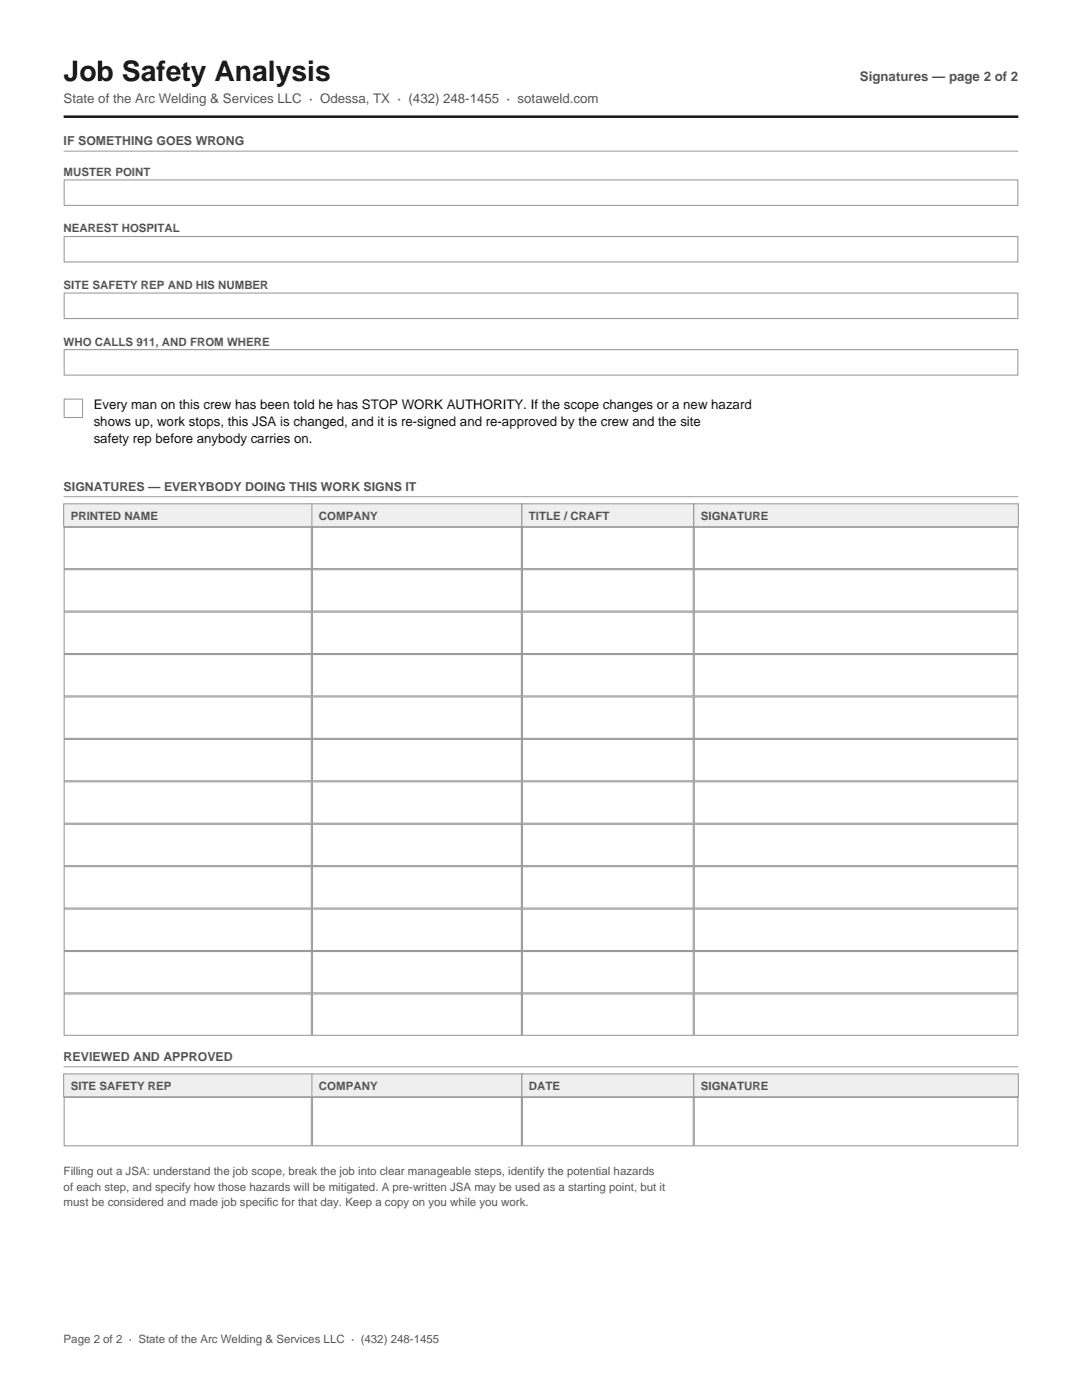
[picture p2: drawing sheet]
<svg xmlns="http://www.w3.org/2000/svg" width="216mm" height="279mm" viewBox="0 0 216 279" stroke-linecap="round" stroke-linejoin="round" font-family="sans-serif">
<defs><g id="words">
<text font-size="5.6" fill="#111" x="12.7" y="16.2">Job Safety Analysis</text>
<g font-size="2.6" fill="#555">
<text x="171.6" y="16.2">Signatures — page 2 of 2</text>
<text x="12.7" y="20.5">State of the Arc Welding &amp; Services LLC · Odessa, TX · (432) 248-1455 · sotaweld.com</text>
</g>
<g font-size="2.6" fill="#111">
<text x="18.7" y="81.7">Every man on this crew has been told he has STOP WORK AUTHORITY. If the scope changes or a new hazard</text>
<text x="18.7" y="85">shows up, work stops, this JSA is changed, and it is re-signed and re-approved by the crew and the site</text>
<text x="18.7" y="88.4">safety rep before anybody carries on.</text>
</g>
<g font-size="2.5" fill="#555">
<text x="12.7" y="28.9">IF SOMETHING GOES WRONG</text>
<text x="12.7" y="97.9">SIGNATURES — EVERYBODY DOING THIS WORK SIGNS IT</text>
<text x="12.7" y="211.7">REVIEWED AND APPROVED</text>
</g>
<g font-size="2.3" fill="#555">
<text x="12.7" y="35.1">MUSTER POINT</text>
<text x="12.7" y="46.4">NEAREST HOSPITAL</text>
<text x="12.7" y="57.7">SITE SAFETY REP AND HIS NUMBER</text>
<text x="12.7" y="69">WHO CALLS 911, AND FROM WHERE</text>
<text x="14.1" y="103.7">PRINTED NAME</text>
<text x="63.6" y="103.7">COMPANY</text>
<text x="105.6" y="103.7">TITLE / CRAFT</text>
<text x="139.8" y="103.7">SIGNATURE</text>
<text x="14.1" y="217.5">SITE SAFETY REP</text>
<text x="63.6" y="217.5">COMPANY</text>
<text x="105.6" y="217.5">DATE</text>
<text x="139.8" y="217.5">SIGNATURE</text>
<text x="12.7" y="234.4">Filling out a JSA: understand the job scope, break the job into clear manageable steps, identify the potential hazards</text>
<text x="12.7" y="237.6">of each step, and specify how those hazards will be mitigated. A pre-written JSA may be used as a starting point, but it</text>
<text x="12.7" y="240.8">must be considered and made job specific for that day. Keep a copy on you while you work.</text>
<text x="12.7" y="268.1">Page 2 of 2 · State of the Arc Welding &amp; Services LLC · (432) 248-1455</text>
</g>
</g></defs>
<path d="M12.7 23.3h190.5" fill="none" stroke="#111" stroke-width=".49"/>
<path d="M12.7 30.2h190.5" fill="none" stroke="#999" stroke-width=".2"/>
<g fill="#fff" stroke="#999" stroke-width=".21">
<path d="M12.8 35.9h190.3v5.1h-190.3z" fill-rule="evenodd"/>
<path d="M12.8 47.2h190.3v5.1h-190.3z" fill-rule="evenodd"/>
<path d="M12.8 58.5h190.3v5.1h-190.3z" fill-rule="evenodd"/>
<path d="M12.8 69.8h190.3v5.1h-190.3z" fill-rule="evenodd"/>
<path d="M12.8 79.7h3.7v3.6h-3.7z" fill-rule="evenodd"/>
</g>
<path d="M12.7 99.1h190.5" fill="none" stroke="#999" stroke-width=".2"/>
<path d="M12.7 100.5h49.5v4.6h-49.5z" fill-rule="evenodd" fill="#eceff3"/>
<path d="M12.7 100.5h49.5v4.6h-49.5z" fill="none" stroke="#999" stroke-width=".21"/>
<path d="M62.2 100.5h41.9v4.6h-41.9z" fill-rule="evenodd" fill="#eceff3"/>
<path d="M62.2 100.5h41.9v4.6h-41.9z" fill="none" stroke="#999" stroke-width=".21"/>
<path d="M104.1 100.5h34.3v4.6h-34.3z" fill-rule="evenodd" fill="#eceff3"/>
<path d="M104.1 100.5h34.3v4.6h-34.3z" fill="none" stroke="#999" stroke-width=".21"/>
<path d="M138.4 100.5h64.8v4.6h-64.8z" fill-rule="evenodd" fill="#eceff3"/>
<path d="M138.4 100.5h64.8v4.6h-64.8z" fill="none" stroke="#999" stroke-width=".21"/>
<g fill="#fff" stroke="#999" stroke-width=".21">
<path d="M12.8 105.2h49.3v8.3h-49.3z" fill-rule="evenodd"/>
<path d="M62.3 105.2h41.7v8.3h-41.7z" fill-rule="evenodd"/>
<path d="M104.2 105.2h34.1v8.3h-34.1z" fill-rule="evenodd"/>
<path d="M138.5 105.2h64.6v8.3h-64.6z" fill-rule="evenodd"/>
<path d="M12.8 113.7h49.3v8.3h-49.3z" fill-rule="evenodd"/>
<path d="M62.3 113.7h41.7v8.3h-41.7z" fill-rule="evenodd"/>
<path d="M104.2 113.7h34.1v8.3h-34.1z" fill-rule="evenodd"/>
<path d="M138.5 113.7h64.6v8.3h-64.6z" fill-rule="evenodd"/>
<path d="M12.8 122.2h49.3v8.2h-49.3z" fill-rule="evenodd"/>
<path d="M62.3 122.2h41.7v8.2h-41.7z" fill-rule="evenodd"/>
<path d="M104.2 122.2h34.1v8.2h-34.1z" fill-rule="evenodd"/>
<path d="M138.5 122.2h64.6v8.2h-64.6z" fill-rule="evenodd"/>
<path d="M12.8 130.6h49.3v8.3h-49.3z" fill-rule="evenodd"/>
<path d="M62.3 130.6h41.7v8.3h-41.7z" fill-rule="evenodd"/>
<path d="M104.2 130.6h34.1v8.3h-34.1z" fill-rule="evenodd"/>
<path d="M138.5 130.6h64.6v8.3h-64.6z" fill-rule="evenodd"/>
<path d="M12.8 139.1h49.3v8.3h-49.3z" fill-rule="evenodd"/>
<path d="M62.3 139.1h41.7v8.3h-41.7z" fill-rule="evenodd"/>
<path d="M104.2 139.1h34.1v8.3h-34.1z" fill-rule="evenodd"/>
<path d="M138.5 139.1h64.6v8.3h-64.6z" fill-rule="evenodd"/>
<path d="M12.8 147.6h49.3v8.2h-49.3z" fill-rule="evenodd"/>
<path d="M62.3 147.6h41.7v8.2h-41.7z" fill-rule="evenodd"/>
<path d="M104.2 147.6h34.1v8.2h-34.1z" fill-rule="evenodd"/>
<path d="M138.5 147.6h64.6v8.2h-64.6z" fill-rule="evenodd"/>
<path d="M12.8 156h49.3v8.3h-49.3z" fill-rule="evenodd"/>
<path d="M62.3 156h41.7v8.3h-41.7z" fill-rule="evenodd"/>
<path d="M104.2 156h34.1v8.3h-34.1z" fill-rule="evenodd"/>
<path d="M138.5 156h64.6v8.3h-64.6z" fill-rule="evenodd"/>
<path d="M12.8 164.5h49.3v8.3h-49.3z" fill-rule="evenodd"/>
<path d="M62.3 164.5h41.7v8.3h-41.7z" fill-rule="evenodd"/>
<path d="M104.2 164.5h34.1v8.3h-34.1z" fill-rule="evenodd"/>
<path d="M138.5 164.5h64.6v8.3h-64.6z" fill-rule="evenodd"/>
<path d="M12.8 173h49.3v8.2h-49.3z" fill-rule="evenodd"/>
<path d="M62.3 173h41.7v8.2h-41.7z" fill-rule="evenodd"/>
<path d="M104.2 173h34.1v8.2h-34.1z" fill-rule="evenodd"/>
<path d="M138.5 173h64.6v8.2h-64.6z" fill-rule="evenodd"/>
<path d="M12.8 181.4h49.3v8.3h-49.3z" fill-rule="evenodd"/>
<path d="M62.3 181.4h41.7v8.3h-41.7z" fill-rule="evenodd"/>
<path d="M104.2 181.4h34.1v8.3h-34.1z" fill-rule="evenodd"/>
<path d="M138.5 181.4h64.6v8.3h-64.6z" fill-rule="evenodd"/>
<path d="M12.8 189.9h49.3v8.3h-49.3z" fill-rule="evenodd"/>
<path d="M62.3 189.9h41.7v8.3h-41.7z" fill-rule="evenodd"/>
<path d="M104.2 189.9h34.1v8.3h-34.1z" fill-rule="evenodd"/>
<path d="M138.5 189.9h64.6v8.3h-64.6z" fill-rule="evenodd"/>
<path d="M12.8 198.4h49.3v8.2h-49.3z" fill-rule="evenodd"/>
<path d="M62.3 198.4h41.7v8.2h-41.7z" fill-rule="evenodd"/>
<path d="M104.2 198.4h34.1v8.2h-34.1z" fill-rule="evenodd"/>
<path d="M138.5 198.4h64.6v8.2h-64.6z" fill-rule="evenodd"/>
</g>
<path d="M12.7 212.9h190.5" fill="none" stroke="#999" stroke-width=".2"/>
<path d="M12.7 214.3h49.5v4.6h-49.5z" fill-rule="evenodd" fill="#eceff3"/>
<path d="M12.7 214.3h49.5v4.6h-49.5z" fill="none" stroke="#999" stroke-width=".21"/>
<path d="M62.2 214.3h41.9v4.6h-41.9z" fill-rule="evenodd" fill="#eceff3"/>
<path d="M62.2 214.3h41.9v4.6h-41.9z" fill="none" stroke="#999" stroke-width=".21"/>
<path d="M104.1 214.3h34.3v4.6h-34.3z" fill-rule="evenodd" fill="#eceff3"/>
<path d="M104.1 214.3h34.3v4.6h-34.3z" fill="none" stroke="#999" stroke-width=".21"/>
<path d="M138.4 214.3h64.8v4.6h-64.8z" fill-rule="evenodd" fill="#eceff3"/>
<path d="M138.4 214.3h64.8v4.6h-64.8z" fill="none" stroke="#999" stroke-width=".21"/>
<g fill="#fff" stroke="#999" stroke-width=".21">
<path d="M12.8 219h49.3v9.7h-49.3z" fill-rule="evenodd"/>
<path d="M62.3 219h41.7v9.7h-41.7z" fill-rule="evenodd"/>
<path d="M104.2 219h34.1v9.7h-34.1z" fill-rule="evenodd"/>
<path d="M138.5 219h64.6v9.7h-64.6z" fill-rule="evenodd"/>
</g>
<use href="#words"/>
</svg>
